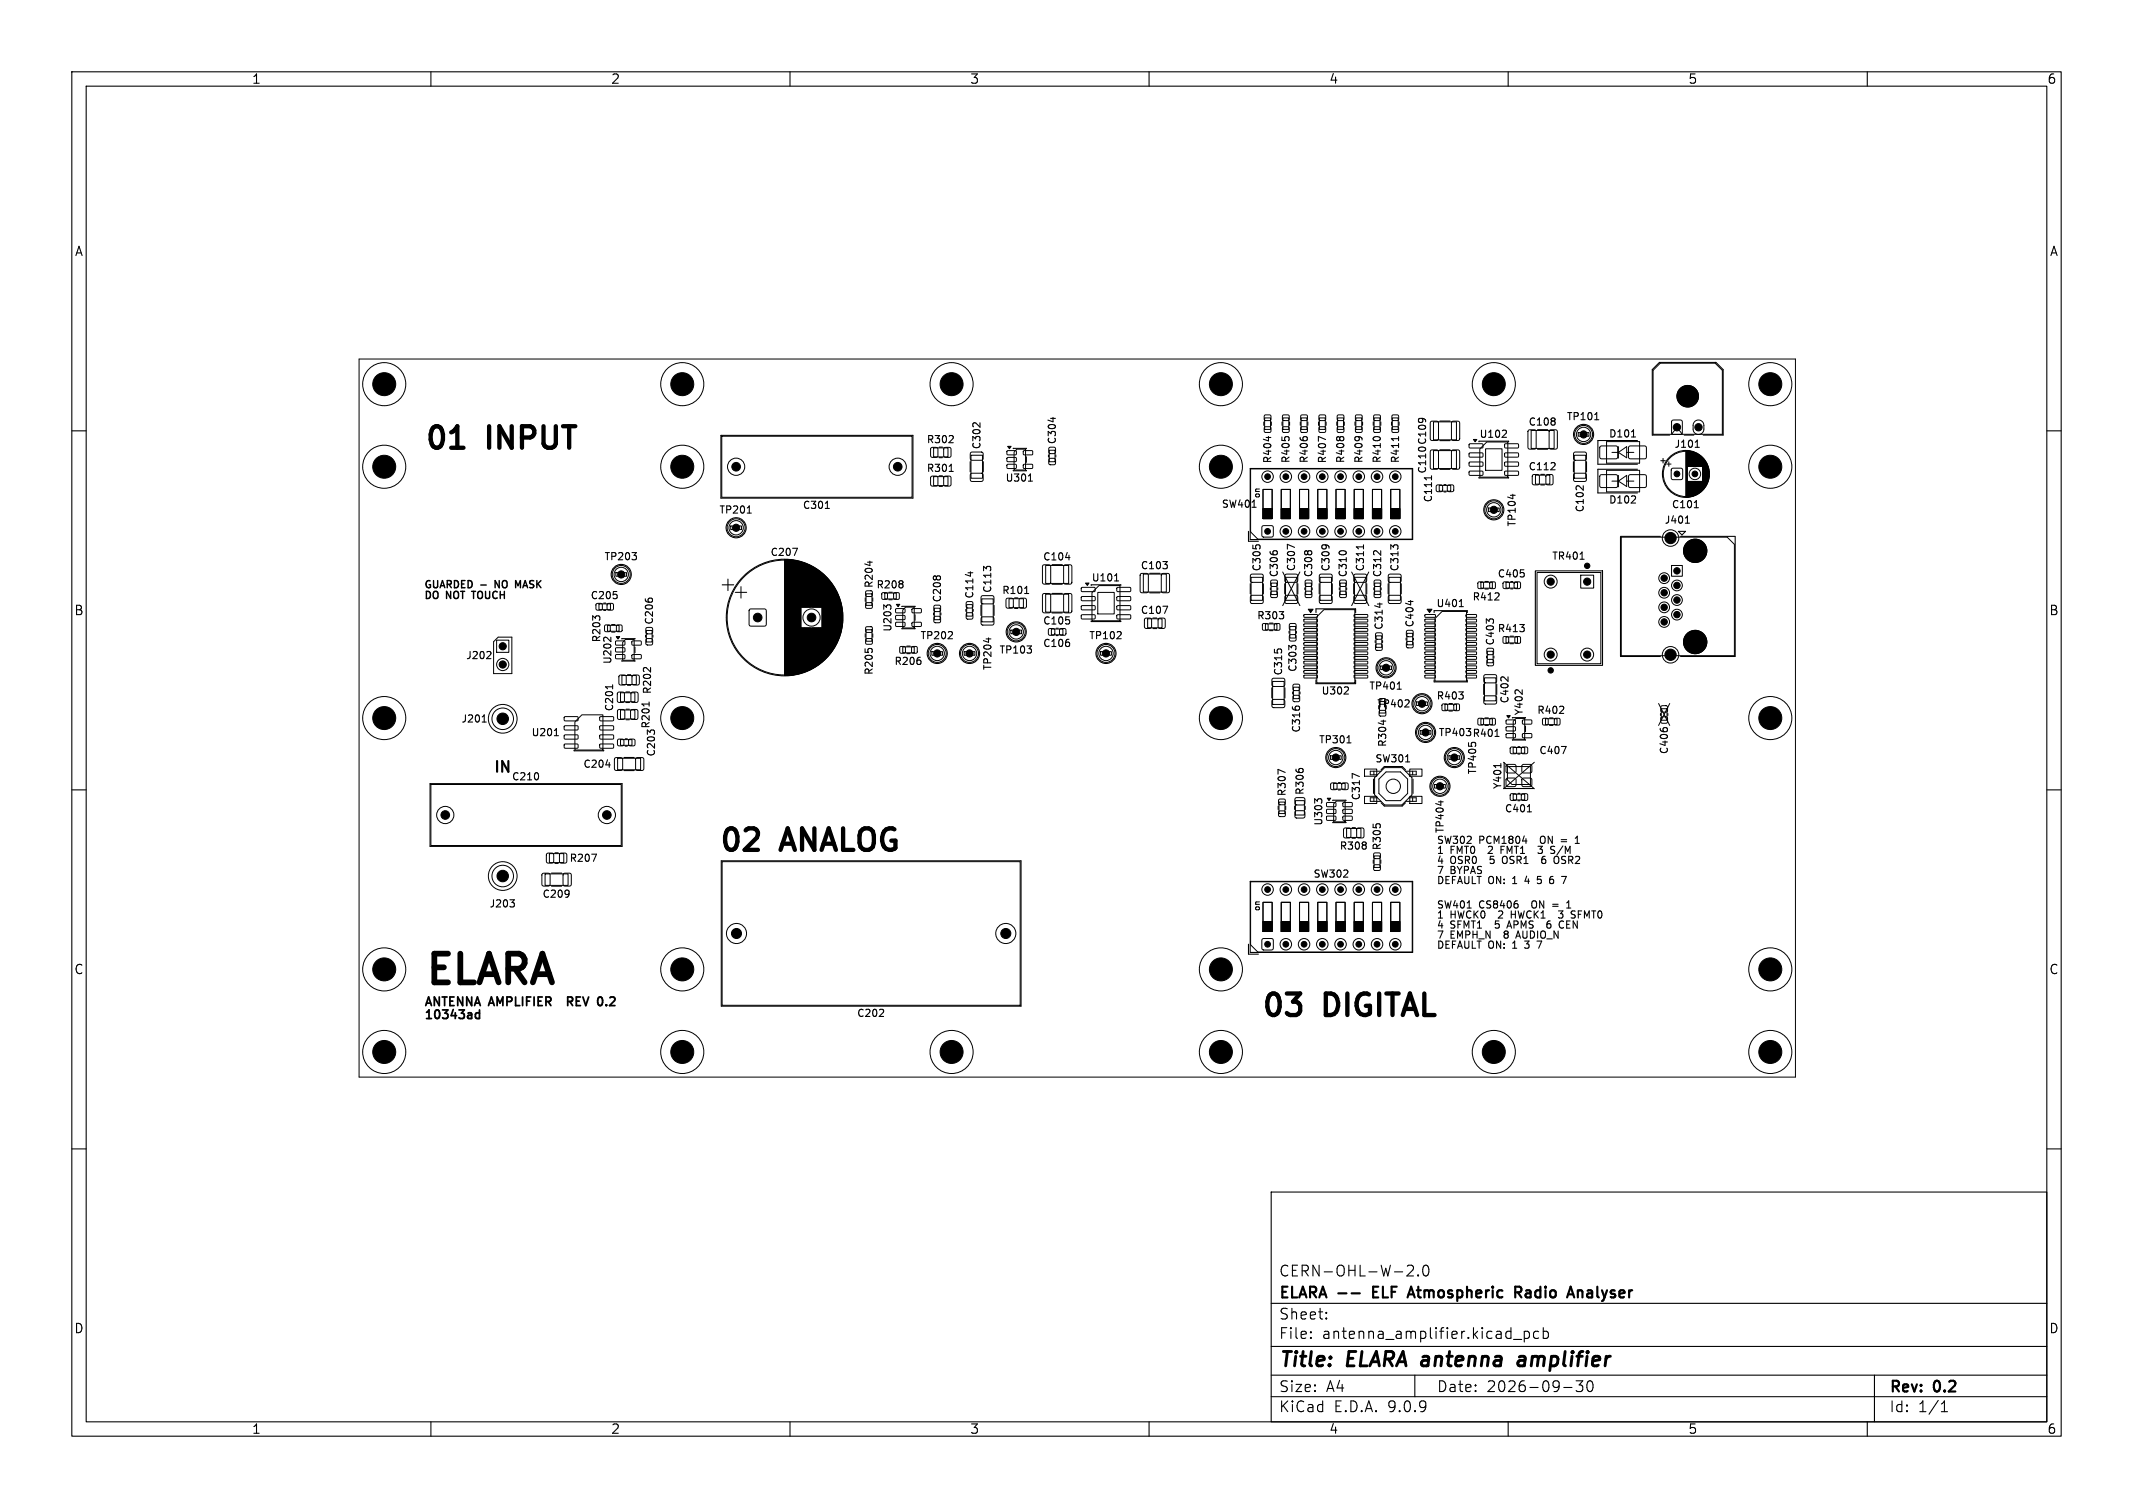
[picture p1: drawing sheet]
<svg xmlns="http://www.w3.org/2000/svg" width="297mm" height="210mm" viewBox="0 0 297 210" stroke-linecap="round" stroke-linejoin="round" font-family="sans-serif">
<defs><g id="words">
<text font-size="5.6" x="59" y="138.2">ELARA</text>
<g font-size="4.2">
<text x="59" y="63.4">01</text>
<text x="68.2" y="63.4">INPUT</text>
<text x="100" y="119.4">02</text>
<text x="109.2" y="119.4">ANALOG</text>
<text x="175.5" y="142.4">03</text>
<text x="184.7" y="142.4">DIGITAL</text>
</g>
<g font-size="2.8">
<text x="178" y="190.9">Title:</text>
<text x="187.7" y="190.9">ELARA antenna</text>
<text x="213.1" y="190.9">amplifier</text>
</g>
<g font-size="2.1">
<text x="68.6" y="108">IN</text>
<text x="178" y="178">CERN-OHL-W-2.0</text>
<text x="178" y="184">Sheet:</text>
<text x="178" y="181.2">ELARA --</text>
<text x="191.8" y="181.2">ELF</text>
<text x="197.4" y="181.2">Atmospheric</text>
<text x="212.8" y="181.2">Radio</text>
<text x="220.9" y="181.2">Analyser</text>
<text x="178" y="186.7">File:</text>
<text x="184.1" y="186.7">antenna_amplifier.kicad_pcb</text>
<text x="178" y="196.9">KiCad</text>
<text x="178" y="194.1">Size:</text>
<text x="184.7" y="194.1">A4</text>
<text x="185.7" y="196.9">E.D.A.</text>
<text x="193.3" y="196.9">9.0.9</text>
<text x="200" y="194.1">Date:</text>
<text x="207" y="194.1">2026-09-30</text>
<text x="263" y="194.3">Rev:</text>
<text x="263" y="196.9">Id:</text>
<text x="267.1" y="196.9">1/1</text>
<text x="269.4" y="194.3">0.2</text>
</g>
<g font-size="1.8">
<text x="35" y="11.9">1</text>
<text x="85" y="11.9">2</text>
<text x="135" y="11.9">3</text>
<text x="185" y="11.9">4</text>
<text x="235" y="11.9">5</text>
<text x="285" y="11.9">6</text>
<text x="10.3" y="35.9">A</text>
<text x="285.4" y="35.9">A</text>
<text x="10.3" y="85.9">B</text>
<text x="285.3" y="85.9">B</text>
<text x="10.3" y="135.9">C</text>
<text x="285.3" y="135.9">C</text>
<text x="10.3" y="185.9">D</text>
<text x="285.3" y="185.9">D</text>
<text x="35" y="199.9">1</text>
<text x="85" y="199.9">2</text>
<text x="135" y="199.9">3</text>
<text x="185" y="199.9">4</text>
<text x="235" y="199.9">5</text>
<text x="285" y="199.9">6</text>
</g>
<g font-size="1.7">
<text x="59" y="140.5">ANTENNA</text>
<text x="59" y="142.3">10343ad</text>
<text x="68.3" y="140.5">AMPLIFIER</text>
<text x="80.1" y="140.5">REV</text>
<text x="84.9" y="140.5">0.2</text>
</g>
<g font-size="1.4">
<text x="212.7" y="59.5">C108</text>
<text x="218.1" y="58.7">TP101</text>
<text x="128.9" y="61.9">R302</text>
<text x="128.9" y="65.9">R301</text>
<text x="136.7" y="62.7" transform="rotate(-90 136.7 62.7)">C302</text>
<text x="147.2" y="62" transform="rotate(-90 147.2 62)">C304</text>
<text x="177.2" y="64.6" transform="rotate(-90 177.2 64.6)">R404</text>
<text x="179.8" y="64.6" transform="rotate(-90 179.8 64.6)">R405</text>
<text x="182.3" y="64.6" transform="rotate(-90 182.3 64.6)">R406</text>
<text x="184.8" y="64.6" transform="rotate(-90 184.8 64.6)">R407</text>
<text x="187.4" y="64.6" transform="rotate(-90 187.4 64.6)">R408</text>
<text x="189.9" y="64.6" transform="rotate(-90 189.9 64.6)">R409</text>
<text x="192.5" y="64.6" transform="rotate(-90 192.5 64.6)">R410</text>
<text x="195" y="64.6" transform="rotate(-90 195 64.6)">R411</text>
<text x="205.9" y="61.2">U102</text>
<text x="212.7" y="65.7">C112</text>
<text x="223.9" y="61.1">D101</text>
<text x="233.1" y="62.6">J101</text>
<text x="100.1" y="71.7">TP201</text>
<text x="111.7" y="71.1">C301</text>
<text x="139.9" y="67.3">U301</text>
<text x="170" y="70.9">SW401</text>
<text x="198.8" y="66.1" transform="rotate(-90 198.8 66.1)">C110 C109</text>
<text x="199.6" y="70.1" transform="rotate(-90 199.6 70.1)">C111</text>
<text x="220.7" y="71.4" transform="rotate(-90 220.7 71.4)">C102</text>
<text x="223.9" y="70.3">D102</text>
<text x="232.7" y="71">C101</text>
<text x="107.2" y="77.6">C207</text>
<text x="211.2" y="73.4" transform="rotate(-90 211.2 73.4)">TP104</text>
<text x="231.7" y="73.1">J401</text>
<text x="59" y="82.2">GUARDED</text>
<text x="59" y="83.7">DO</text>
<text x="62.2" y="83.7">NOT</text>
<text x="66.2" y="83.7">TOUCH</text>
<text x="69.4" y="82.2">NO</text>
<text x="72.6" y="82.2">MASK</text>
<text x="82.1" y="83.6">C205</text>
<text x="84.1" y="78.2">TP203</text>
<text x="121.7" y="82" transform="rotate(-90 121.7 82)">R204</text>
<text x="121.9" y="82.1">R208</text>
<text x="131.2" y="84" transform="rotate(-90 131.2 84)">C208</text>
<text x="135.7" y="83.5" transform="rotate(-90 135.7 83.5)">C114</text>
<text x="138.2" y="82.7" transform="rotate(-90 138.2 82.7)">C113</text>
<text x="139.4" y="82.9">R101</text>
<text x="145.1" y="78.3">C104</text>
<text x="151.9" y="81.2">U101</text>
<text x="158.7" y="79.5">C103</text>
<text x="175.7" y="79.7" transform="rotate(-90 175.7 79.7)">C305</text>
<text x="178.1" y="80.5" transform="rotate(-90 178.1 80.5)">C306</text>
<text x="180.5" y="79.6" transform="rotate(-90 180.5 79.6)">C307</text>
<text x="182.9" y="80.5" transform="rotate(-90 182.9 80.5)">C308</text>
<text x="185.3" y="79.7" transform="rotate(-90 185.3 79.7)">C309</text>
<text x="187.7" y="80.5" transform="rotate(-90 187.7 80.5)">C310</text>
<text x="190.1" y="79.7" transform="rotate(-90 190.1 79.7)">C311</text>
<text x="192.5" y="80.5" transform="rotate(-90 192.5 80.5)">C312</text>
<text x="194.9" y="79.7" transform="rotate(-90 194.9 79.7)">C313</text>
<text x="204.9" y="83.8">R412</text>
<text x="208.4" y="80.6">C405</text>
<text x="216" y="78.2">TR401</text>
<text x="83.8" y="89.6" transform="rotate(-90 83.8 89.6)">R203</text>
<text x="91.1" y="87.1" transform="rotate(-90 91.1 87.1)">C206</text>
<text x="124.3" y="88.1" transform="rotate(-90 124.3 88.1)">U203</text>
<text x="128.1" y="89.2">TP202</text>
<text x="145.1" y="87.2">C105</text>
<text x="151.6" y="89.2">TP102</text>
<text x="158.7" y="85.7">C107</text>
<text x="174.9" y="86.4">R303</text>
<text x="192.7" y="87.8" transform="rotate(-90 192.7 87.8)">C314</text>
<text x="197" y="87.5" transform="rotate(-90 197 87.5)">C404</text>
<text x="199.9" y="84.8">U401</text>
<text x="208.2" y="90" transform="rotate(-90 208.2 90)">C403</text>
<text x="208.4" y="88.2">R413</text>
<text x="64.8" y="92">J202</text>
<text x="85.3" y="92.6" transform="rotate(-90 85.3 92.6)">U202</text>
<text x="121.7" y="94.1" transform="rotate(-90 121.7 94.1)">R205</text>
<text x="124.4" y="92.8">R206</text>
<text x="138.2" y="93.4" transform="rotate(-90 138.2 93.4)">TP204</text>
<text x="139.1" y="91.2">TP103</text>
<text x="145.1" y="90.3">C106</text>
<text x="178.7" y="94.2" transform="rotate(-90 178.7 94.2)">C315</text>
<text x="180.7" y="93.7" transform="rotate(-90 180.7 93.7)">C303</text>
<text x="64.1" y="100.8">J201</text>
<text x="85.6" y="99.2" transform="rotate(-90 85.6 99.2)">C201</text>
<text x="90.7" y="101.6" transform="rotate(-90 90.7 101.6)">R201</text>
<text x="90.9" y="96.8" transform="rotate(-90 90.9 96.8)">R202</text>
<text x="183.9" y="96.9">U302</text>
<text x="190.6" y="96.2">TP401</text>
<text x="191.6" y="98.7">TP402</text>
<text x="199.9" y="97.6">R403</text>
<text x="210.2" y="98.1" transform="rotate(-90 210.2 98.1)">C402</text>
<text x="212.2" y="99.7" transform="rotate(-90 212.2 99.7)">Y402</text>
<text x="213.9" y="99.6">R402</text>
<text x="73.9" y="102.7">U201</text>
<text x="81.1" y="107.1">C204</text>
<text x="91.4" y="105.5" transform="rotate(-90 91.4 105.5)">C203</text>
<text x="181.2" y="102.1" transform="rotate(-90 181.2 102.1)">C316</text>
<text x="183.6" y="103.7">TP301</text>
<text x="191.4" y="106.4">SW301</text>
<text x="193.2" y="104.1" transform="rotate(-90 193.2 104.1)">R304</text>
<text x="200.2" y="102.7">TP403 R401</text>
<text x="205.7" y="107.9" transform="rotate(-90 205.7 107.9)">TP405</text>
<text x="214.2" y="105.2">C407</text>
<text x="232.4" y="105.1" transform="rotate(-90 232.4 105.1)">C406</text>
<text x="71.2" y="108.9">C210</text>
<text x="179.2" y="111" transform="rotate(-90 179.2 111)">R307</text>
<text x="181.7" y="110.8" transform="rotate(-90 181.7 110.8)">R306</text>
<text x="189.6" y="111.6" transform="rotate(-90 189.6 111.6)">C317</text>
<text x="209.3" y="110" transform="rotate(-90 209.3 110)">Y401</text>
<text x="209.4" y="113.3">C401</text>
<text x="184.3" y="115.1" transform="rotate(-90 184.3 115.1)">U303</text>
<text x="186.4" y="118.5">R308</text>
<text x="192.5" y="118.5" transform="rotate(-90 192.5 118.5)">R305</text>
<text x="200" y="117.7">SW302</text>
<text x="200" y="119.1">1</text>
<text x="201.2" y="116.1" transform="rotate(-90 201.2 116.1)">TP404</text>
<text x="202" y="119.1">FMT0</text>
<text x="206" y="117.7">PCM1804</text>
<text x="207.7" y="119.1">2</text>
<text x="209.7" y="119.1">FMT1</text>
<text x="214.9" y="117.7">ON</text>
<text x="215.4" y="119.1">3</text>
<text x="217.4" y="119.1">S/M</text>
<text x="75.4" y="125.2">C209</text>
<text x="79.2" y="120.2">R207</text>
<text x="182.8" y="122.4">SW302</text>
<text x="200" y="120.5">4</text>
<text x="200" y="121.9">7</text>
<text x="200" y="123.3">DEFAULT ON:</text>
<text x="202" y="120.5">OSR0</text>
<text x="202" y="121.9">BYPAS</text>
<text x="207.9" y="120.5">5</text>
<text x="209.9" y="120.5">OSR1</text>
<text x="210.8" y="123.3">1</text>
<text x="212.8" y="123.3">4</text>
<text x="214.8" y="123.3">5</text>
<text x="215.9" y="120.5">6</text>
<text x="216.7" y="123.3">6</text>
<text x="217.8" y="120.5">OSR2</text>
<text x="68.1" y="126.6">J203</text>
<text x="200" y="126.7">SW401</text>
<text x="200" y="128.1">1</text>
<text x="200" y="129.5">4</text>
<text x="200" y="130.9">7</text>
<text x="202" y="128.1">HWCK0</text>
<text x="202" y="129.5">SFMT1</text>
<text x="202" y="130.9">EMPH_N</text>
<text x="206" y="126.7">CS8406</text>
<text x="208.7" y="129.5">5</text>
<text x="209.1" y="128.1">2</text>
<text x="209.9" y="130.9">8</text>
<text x="210.6" y="129.5">APMS</text>
<text x="211.1" y="128.1">HWCK1</text>
<text x="211.9" y="130.9">AUDIO_N</text>
<text x="213.8" y="126.7">ON</text>
<text x="216.6" y="129.5">6</text>
<text x="216.9" y="126.7">=</text>
<text x="218.3" y="128.1">3</text>
<text x="218.6" y="129.5">CEN</text>
<text x="219.1" y="126.7">1</text>
<text x="220.2" y="128.1">SFMT0</text>
<text x="200" y="132.3">DEFAULT ON:</text>
<text x="210.8" y="132.3">1</text>
<text x="212.8" y="132.3">3</text>
<text x="119.2" y="141.8">C202</text>
</g>
<g font-size="1.1">
<text x="175.6" y="69.5" transform="rotate(-90 175.6 69.5)">on</text>
<text x="175.6" y="127" transform="rotate(-90 175.6 127)">on</text>
</g>
</g></defs>
<g fill="none" stroke="#000" stroke-width=".15">
<path d="M10 10h277v190h-277zM12 12h273v186h-273zM60 10v2M110 10v2M160 10v2M210 10v2M260 10v2M135.6 58.9h.3M136.5 58.9v.6M146.6 58.1v.6M176 58.8v.4M177 58.8v.4"/>
<path d="M178.5 58.8v.4M179.6 58.8v.4M181.1 58.8v.4M182.1 58.8v.4M183.6 58.8v.4M184.6 58.8v.4M186.1 58.8v.4M187.2 58.8v.4M188.7 58.8v.4M189.7 58.8v.4M191.2 58.8v.4M192.3 58.8v.4"/>
<path d="M193.8 58.8v.4M194.8 58.8v.4M197.6 58.3h.7M197.9 58.3h.1M200.5 58.6h1.4M209.7 60l.1 .1-.1 .2-.6 .6h.7M216.5 58.3v.2M216.5 58.7v.4M222 58.5h.6M10 60h2M88 77h.6l-.3 .3M88.6 77.4v.5"/>
<path d="M100.4 60.6h26.7v8.8h-26.7zM104 71.5h.6M109.3 77.9v16.2M109.4 77.9v16.2M109.5 77.9v16.2M109.6 77.9v16.2M109.7 77.9v16.2M109.8 77.9v16.2M109.9 77.9v16.2M110 78v16M110.1 78v16M110.2 78v16"/>
<path d="M110.3 78v16M110.4 76.4h.6l-.4 1M110.4 78v16M110.5 78v16M110.6 78v16M110.7 78v16M110.7 78.1v15.8M110.8 78.1v15.8M110.9 78.1v15.8M111 78.1v15.8M111.1 78.1v15.8M111.2 78.2v15.7"/>
<path d="M111.2 78.2v15.6M111.3 78.2v15.6M111.4 78.2v15.6M111.5 78.2v15.6M111.6 78.3v6.3M111.7 78.3v6.3M111.8 78.3v6.3M111.9 78.4v6.2M112 78.4v6.2M112.1 78.4v6.2M112.2 78.5v6.1M112.3 78.5v6.1"/>
<path d="M112.4 78.5v6.1M112.4 78.6v6M112.5 78.6v6M112.6 78.6v6M112.7 78.7v5.9M112.8 78.7v5.9M112.8 78.8v5.8M112.9 78.8v5.7M113 78.8v5.7M113.1 78.9v5.6M113.1 78.9v5.7M113.2 78.9v5.7"/>
<path d="M113.2 79v5.6M113.3 79v5.6M113.4 79v5.6M113.4 79.1v5.5M113.5 79.1v5.5M113.6 79.2v5.4M113.7 79.2v5.4M113.7 79.3v5.3M113.8 79.3v5.3M113.9 79.3v5.3M113.9 79.4v5.2M114 79.4v5.2"/>
<path d="M114 79.5v5.1M114.1 79.5v5.1M114.1 79.6v5M114.2 79.6v5M114.3 79.6v5M114.3 79.7v4.9M114.4 79.7v4.9M114.4 79.8v4.8M114.4 79.8v12.4M114.5 79.8v12.4M114.5 79.9v12.2M114.6 79.9v12.2"/>
<path d="M114.7 80v12M114.9 70.8h.6M121.1 78.1v.7M130.8 63.7h.4M130.8 67.7h.4M132.1 61.7h.6M132.2 65.7h.5M132.7 60.8v.3M135.1 64.3v1.4M135.1 79.6v.6M136.9 64.3v1.4M137.3 79.2l-.3-.3v.6"/>
<path d="M137.4 78.9h.5M141.1 62.5h1.8M141.1 65.5h1.8M142.9 63.6v.8M143.2 67h.6M143.4 66.1l.1-.1v1M146 63.4v.2M147 63.4v.2M148.4 77.6h.6M161.9 78.2h.6l-.3 .4M162.5 78.7v.4M173.8 74v1.4h1.4"/>
<path d="M174.1 65.2h22.6v9.9h-22.6zM174.3 70.6h.6M174.9 75.9h.5M175.9 68.2h1.2v4h-1.2zM175.9 70.9h1.2M176.6 60.8v.6M177.3 76.7h.5M178.4 68.2h1.3v4h-1.3zM178.4 70.9h1.3M179 60.9h.4M180.3 76.2l-1-.4v.7M180.9 68.2h1.3v4h-1.3z"/>
<path d="M180.9 70.9h1.3M181.5 60.9h.4M181.8 76.7h.2M182.2 76.7h.4M183.5 68.2h1.3v4h-1.3zM183.5 70.9h1.3M184.2 75.9h.6M184.5 75.9h.1M184.6 61.2l-1-.4v.6M186 68.2h1.3v4h-1.3zM186 70.9h1.3M186.2 60.9h.2"/>
<path d="M186.6 60.9h.4M186.6 76.7h.7M188.6 68.2h1.2v4h-1.2zM188.6 70.9h1.2M188.8 60.9h.6M189.1 60.8l.1 .1M189.9 75.9v.5M191.1 68.2h1.3v4h-1.3zM191.1 70.9h1.3M191.4 76.7h.3M191.4 60.9h.6M192.3 76.7v.6"/>
<path d="M193.6 68.2h1.3v4h-1.3zM193.6 70.9h1.3M194 76.2l-.3-.3v.6M194.1 75.9h.5M194.7 60.8v.6M199.3 66.3v.5M200.5 62.6h1.4M200.5 65.4h1.4M200.5 61.4h1.4M201.1 67.5h.2M201.1 68.5h.2M205.9 61.4h4.2v.1"/>
<path d="M205.9 66.5v.1h4.2v-.1M210.6 68.8v.7M212.2 79.8v.5M213.8 79.5h9.3v13.2h-9.3zM214.1 62.6h1.4M214.5 67.5h.6M215.9 65.4h.6M216.5 64.5v.4M219.1 64.3v1.4M219.6 67.7h.3M220 77.9h.6M220.5 67.7v.6"/>
<path d="M220.9 64.3v1.4M225.6 74.7h5.6M225.6 74.7v16.7h5.6M227.1 70.1h.6M227.2 60.9h.5M227.7 69.2v.3M228 61.4h-5.5v3.3h5.5M228 65.4h-5.5v3.3h5.5M231.2 64.2h.7M231.6 63.8v.7M232.5 60.6h-2.4v-9.1l1-1h7.8l1 1v9.1h-2.7M233.7 74h1l-.5 .5z"/>
<path d="M234 74.7h7.6M234.5 60.6h1.3M234.7 72.9h.5M234.7 62.8v6.4M234.8 62.8v6.4M234.9 72l.1-.1v1M234.9 62.8v6.4M235 62.8v2.2M235 67v2.2M235.1 62.8v2.2M235.1 67v2.2M235.2 62.8v2.2"/>
<path d="M235.2 67v2.2M235.3 62.8v2.2M235.3 67v2.2M235.4 62.8v2.2M235.4 67v2.2M235.5 62.9v2.1M235.5 67v2.2M235.5 67v2.1M235.6 62.9v2.1M235.6 67v2.1M235.7 62.9v2.1M235.7 67v2.1"/>
<path d="M235.8 62.9v2.1M235.8 67v2.1M235.8 63v2M235.8 67v2M235.9 63v2M235.9 67v2M235.9 63v1.9M235.9 67.1v1.9M235.9 70.7h.6M236 63v1.9M236 67.1v1.9M236 62.3h.6"/>
<path d="M236.1 63v1.9M236.1 67.1v1.9M236.1 63.1v1.9M236.1 67v1.9M236.2 63.1v1.9M236.2 67v1.9M236.2 61.4l.1-.1v1M236.3 63.1v1.9M236.3 67v1.9M236.3 63.2v1.8M236.3 67v1.8M236.4 63.2v1.8"/>
<path d="M236.4 67v1.8M236.5 63.3v1.7M236.5 67v1.7M236.6 63.3v1.7M236.6 67v1.7M236.6 63.4v1.6M236.6 67v1.6M236.7 63.4v1.6M236.7 67v1.6M236.8 63.5v1.5M236.8 67v1.5M236.9 63.6v1.4"/>
<path d="M236.9 67v1.5M236.9 67v1.4M237 63.7v1.3M237 67v1.3M237.1 63.7v4.6M237.1 63.8v4.4M237.2 63.9v4.2M237.3 64v4M237.3 64.1v3.8M237.4 64.1v3.8M237.4 64.2v3.6M237.5 64.2v3.6"/>
<path d="M237.5 64.3v3.4M237.6 64.4v3.2M237.6 64.5v3M237.7 64.6v2.8M237.7 64.7v2.7M237.7 64.7v2.6M237.8 64.8v2.4M237.8 64.9v2.2M237.9 65.1v1.8M237.9 65.2v1.6M237.9 65.4v1.2M238 65.6v.8"/>
<path d="M241.6 74.7v16.7M285 60h2M67.3 99.7l.1-.1v1M68.2 90.7l.2 .2-.1 .3-.6 .5h.7M82.9 86.1l-.4-.3v.6M83 85.8h.4M84.1 85h.2M84.2 88.7l.3 .1 .6 .6v-.7M85.2 87h.4M85.2 88h.4M85.3 95.4v.5M85.9 82.9v.4"/>
<path d="M86.6 89h1.8M86.6 92h1.8M87.1 96.4h.6M87.1 97.8h.6M87.2 98.8h.4M87.4 94h.4M87.4 95.4h.4M88.4 90.1v.8M89.7 93h.3M89.9 88.5v.2M90.3 83.3h.5M90.4 97.8v.5"/>
<path d="M90.6 93v.6M90.9 88.5v.2M100.6 81.4h1.6M101.4 80.6v1.6M111.6 87.4v6.3M111.7 87.4v6.3M111.8 87.4v6.3M111.9 87.4v6.2M112 87.4v6.2M112.1 87.4v6.2M112.2 87.4v6.1M112.3 87.4v6.1"/>
<path d="M112.4 87.4v6.1M112.4 87.4v6M112.5 87.4v6M112.6 87.4v6M112.7 87.4v5.9M112.8 87.4v5.9M112.8 87.4v5.8M112.9 87.5v5.7M113 87.5v5.7M113.1 87.5v5.6M113.1 87.4v5.7M113.2 87.4v5.7"/>
<path d="M113.2 87.4v5.6M113.3 87.4v5.6M113.4 87.4v5.6M113.4 87.4v5.5M113.5 87.4v5.5M113.6 87.4v5.4M113.7 87.4v5.4M113.7 87.4v5.3M113.8 87.4v5.3M113.9 87.4v5.3M113.9 87.4v5.2M114 87.4v5.2"/>
<path d="M114 87.4v5.1M114.1 87.4v5.1M114.2 87.4v5M114.3 87.4v5M114.3 87.4v4.9M114.4 87.4v4.9M114.4 87.4v4.8M114.8 80.1v11.8M114.8 80.2v11.6M114.9 80.2v11.6M115 80.3v11.4M115.1 80.4v11.2"/>
<path d="M115.2 80.5v11M115.2 80.6v10.8M115.3 80.6v10.8M115.3 80.7v10.6M115.4 80.7v10.6M115.4 80.8v10.5M115.5 80.8v10.4M115.5 80.9v10.2M115.6 80.9v10.2M115.6 81v10M115.7 81.1v9.8M115.8 81.2v9.6"/>
<path d="M115.8 81.3v9.4M115.9 81.4v9.2M116 81.5v9M116 81.6v8.8M116.1 81.7v8.6M116.2 81.8v8.4M116.2 81.9v8.2M116.3 82v8M116.3 82.1v7.8M116.4 82.1v7.8M116.4 82.2v7.6M116.4 82.3v7.4"/>
<path d="M116.5 82.4v7.2M116.6 82.5v7M116.6 82.6v6.8M116.6 82.7v6.6M116.7 82.8v6.4M116.7 82.9v6.2M116.8 83v6M116.8 83.1v5.8M116.8 83.2v5.6M116.9 83.3v5.4M116.9 83.4v5.2M117 83.5v5"/>
<path d="M117 83.6v4.8M117 83.8v4.4M117.1 83.9v4.2M117.1 84.1v3.8M117.2 84.2v3.6M117.2 84.4v3.2M117.2 84.6v2.8M117.3 84.9v2.2M117.3 85.2v1.6M120.5 83.3v.4M120.5 88.3v.4M120.9 90.4h.5"/>
<path d="M121.5 83.3v.4M121.5 88.3v.4M123.4 84.6l-.3-.4v.7M123.5 84.3l.1-.1 .4 .1M123.8 83.5h.4M125.6 87.5h1.8M125.6 84.5h1.8M125.7 81v.2M125.7 81.4v.4M126.3 90h.4M126.3 91h.4M127.4 85.6v.8"/>
<path d="M128.2 92v.4M130 85.4v.2M130.1 80.2h.2M130.5 80.2h.4M131 85.4v.2M132 89h.6M132.6 88.1v.3M134.5 84.9v.2M135.5 84.9v.2M136.6 84.3v1.4M137.6 88.8v.7M138.4 84.3v1.4"/>
<path d="M141.3 84.7h.4M142.7 82.7h.5M143 90h.6l-.3 .3M143.6 90.4v.5M146.5 82.6h1.4M146.5 81.4h1.4M146.5 85.4h1.4M147.1 88.5h.2M148.9 86.4v.4M148.9 89.5v.4M151.9 81.4h4.2v.1M151.9 86.5v.1h4.2v-.1"/>
<path d="M155.2 80.9h.6M155.4 80l.1-.1v1M155.5 89h.6M156.1 88.1v.3M160.1 82.6h1.4M160.5 87.5h.6M161.9 84.4h.7l-.4 1M174.1 81.3v1.4M175.9 81.3v1.4M176.8 87.8h.4M176.9 81.9v.2M177.1 95.8v1.4"/>
<path d="M177.9 81.9v.2M177.9 90.4h.5M178.1 85.2h.6l-.3 .4M178.7 85.7v.4M178.9 81.3v1.4M178.9 95.8v1.4M179.5 87.9v.3M179.8 90.2l-.3-.3v.6M179.9 89.9h.5M180 96.4v.2M180.4 98.4h.5M180.5 87.9v.3"/>
<path d="M180.7 81.3v1.4M181 96.4v.2M181.7 81.9v.2M182.7 81.9v.2M183.2 85.3v-.5h5.6v.5M183.2 94.7v.5h5.6v-.5M183.7 81.3v1.4M185.5 81.3v1.4M186.5 81.9v.2M187.5 81.9v.2M187.7 95.7l.1 .1-.1 .3-.6 .6h.7M188.5 81.3v1.4"/>
<path d="M190.3 81.3v1.4M191.3 81.9v.2M191.5 89.2v.3M192.1 84v.6M192.3 81.9v.2M192.5 89.2v.3M193.3 81.3v1.4M194.5 96h.6M195.1 81.3v1.4M195.8 88.9v.2M196.1 97.5l.1 .1v.3l-.6 .6h.6M196.4 83.6v.6"/>
<path d="M196.8 88.9v.2M199.7 85.3v-.3h4.6v.3M199.7 94.7v.3h4.6v-.3M201.8 99h.4M203.1 96.4h.6l-.3 .3M203.2 84.5h.6M203.4 83.6l.1-.1v1M203.7 96.8v.5M206.6 95.3v1.4M206.8 81h.4M206.8 82h.4M206.8 100h.4"/>
<path d="M207 91.4v.2M207.3 86.5l-.3-.3v.6M207.4 86.2h.5M208 91.4v.2M208.1 83.6h.6M208.4 95.3v1.4M208.7 82.7v.3M209.1 94.3h.3M210 94.3v.6M210.3 89.6h.4M210.4 82h.2M211.6 87h.6l-.3 .4"/>
<path d="M212.2 87.4v.5M212.4 99.9l-1.8 .1M217.1 99.4h.6M217.7 98.4v.4M231.2 99.4v.2M232.2 99.4v.2M234 91.4h7.6M10 110h2M59.9 109.1h26.7v8.8h-26.7zM67.1 100.6h.6M74.9 107.8v.6M77.2 102.5h.6"/>
<path d="M77.3 118.8h.4M77.4 101.6l.1-.1v1M79.9 104.5v.1h4.2v-.1M82.4 119h.7l-.5 1M84.4 106.5h.6M86.9 105.5h1.4M86.9 107.3h1.4M87.1 102.9h.2M87.1 103.9h.2M87.2 100.2h.4M90.5 102l-.4-.3v.6M100.4 119.9h41.8v20.2h-41.8z"/>
<path d="M178 112.3v.4M179 107.6l-1-.5v.7M179 112.3v.4M180.3 112.3v.4M180.9 107.1h.5M181.7 112.3v.4M183.4 111.6l-.3-.4v.7M183.5 111.3l.1-.1 .4 .1M185.6 111.5h1.8M185.6 114.5h1.8M186.4 110h.2M186.4 109h.2"/>
<path d="M187.5 103.5h.6M188.3 115.3h.4M188.3 116.7h.4M189.3 108.1l-1-.4v.7M190.2 117.4v.2M190.2 117.8v.4M191.2 119.8v.4M191.2 108.5v2M191.7 114.8h.4M192.3 119.8v.4M192.3 107.2l.5-.4h2.4l.5 .4M192.3 111.8l.5 .5h2.4l.5-.5"/>
<path d="M192.6 100.3v.6M195.7 106.1h.6M196.8 108.5v2M200.6 111.5v.6M205 103.4h.4M206.8 101h.4M207.5 119.3v.4M207.8 118.3l-.6 .6h.6M208.2 102.6h.5M209 106.3v.6M209 118.3h.3M209 117.9v1"/>
<path d="M209.3 119.3a.64 .64 0 0 0 .1 1h.2M209.4 106.2v3.6h4.2M210.6 103h1.8M211.4 104h.2M211.4 105h.2M211.4 110.5h.2M211.4 111.5h.2M212 117.1h.6M212.4 101.1v.8M212.7 113.1h.5M214.1 117.9h.7l-.4 .3 .3 .1v.5l-.1 .1-.5-.1M214.5 116.6v.7"/>
<path d="M215.1 119.3h-.2a.67 .67 0 0 0 0 1l.3-.1v-.4l-.1-.2h-.2l-.2 .2M215.8 101h.4M217.4 116.9h.7M217.4 117.2h.7M217.4 104h.7l-.5 1M217.6 117.8l-.8 1.3M219.3 117.5h.6M219.3 116.7l.3-.2v1M231.7 101.4h.4M285 110h2M71 125.3h.6l-.3 .4M71.5 125.7l.1 .2-.1 .4"/>
<path d="M76.8 121.6h1.4M76.8 123.4h1.4M77.3 120.2h.4M79.2 124.1v.6M79.2 124.4v.1M173.8 131.5v1.4h1.4M174.1 122.7h22.6v9.9h-22.6zM175.9 125.7h1.2v4h-1.2zM175.9 128.4h1.2M178.4 125.7h1.3v4h-1.3zM178.4 128.4h1.3M180.9 125.7h1.3v4h-1.3z"/>
<path d="M180.9 128.4h1.3M183.5 125.7h1.3v4h-1.3zM183.5 128.4h1.3M186 125.7h1.3v4h-1.3zM186 128.4h1.3M188.6 125.7h1.2v4h-1.2zM188.6 128.4h1.2M191.1 125.7h1.3v4h-1.3zM191.1 128.4h1.3M193.6 125.7h1.3v4h-1.3zM193.6 128.4h1.3M204.3 126.5h.6"/>
<path d="M207.5 120.2h.1M208.2 129.2h.1M208.2 128.3v.4M209.2 127.3l-.6 .6h.6M209.5 130.2v.4M209.8 129.3l.3-1 .4 1M209.9 129h.5M210.4 126.9v1M210.4 127.3h.6M211.1 130.7l.3-1 .3 1M211.1 130.4h.5M212.3 132l.1 .1"/>
<path d="M212.6 122l-.3 .7h.7M213.3 125.6v.7M214.1 123l.3 .1M214.6 122.1h-.5v.4l.3-.1M214.7 131.1l-.5 1M215.4 128.5v.6l.2 .2h.2l.2-.2v-.3l-.2-.2M215.6 128.6l-.2 .2M216 122.4l.2 .1 .1 .1M216.2 125.9h.8M216.2 126.2h.8M216.2 122.1h-.2M216.3 122.9l-.1 .1-.2 .1"/>
<path d="M217.4 122.1h.7l-.4 1M217.6 126.9l-.3 .3 .3 .1v.5l-.2 .1-.4-.1M218.1 126.5h.6M218.1 125.7l.3-.2v1M219.8 127.3h.3M220.2 126.9h-.4v1M122.4 141.6h.6M123 140.7v.3M10 160h2M177 166h108v32h-108zM196 176.3l.2-.1 .5 .1a.41 .41 0 0 1 0 .5l-.8 .9h.9M197.5 177.6v.1"/>
<path d="M197.5 177.6h-.1l.1 .1M198.3 176.3a.36 .36 0 0 1 .6 .2 .77 .77 0 0 1-.4 1.2 1 1 0 0 1-.2-1.4zM285 160h2M60 198v2M110 198v2M160 198v2M177 194.5h108M177 191.5h108M177 187.5h108M177 181.5h108M182.5 186.3h.1l-.1 .1M182.5 186.3v.1"/>
<path d="M182.5 185.5v.1M182.5 185.5h.1l-.1 .1M184.7 183.6v.1M184.7 183.6h-.1l.1 .1M184.7 182.8v.1M184.7 182.8h-.1l.1 .1M197 191.5v3M210 198v2M210.7 186.5h1.2M212.2 185.4v1.5M212.2 185.5l.5-.1 .3 .3v.4l-.2 .2-.1 .1-.5-.1M214.2 185.5l-.4-.1-.3 .3v.4l.2 .2 .1 .1 .4-.1"/>
<path d="M214.9 185.5l.4-.1 .3 .3v.4l-.1 .2-.2 .1-.4-.1M214.9 184.9v1.5M217.7 193.2h1.2M220.4 192.3l-.5 .6a.41 .41 0 0 1 .5 .3v.3l-.2 .2-.5 .1-.2-.1M221.1 192.4a1.02 1.02 0 0 0 .2 1.4h.2a.91 .91 0 0 0 .2-1.4M260 198v2M261 191.5v6.5M270.3 196.6h.9M270.3 195.5l.4-.4v1.5"/>
<circle cx="86.5" cy="80" r="1.4"/>
<circle cx="102.5" cy="73.5" r="1.4"/>
<circle cx="208" cy="71" r="1.4"/>
<circle cx="220.5" cy="60.5" r="1.4"/>
<circle cx="234.8" cy="66" r="3.3"/>
<circle cx="109.2" cy="86" r="8.1"/>
<circle cx="130.5" cy="91" r="1.4"/>
<circle cx="135" cy="91" r="1.4"/>
<circle cx="141.5" cy="88" r="1.4"/>
<circle cx="154" cy="91" r="1.4"/>
<circle cx="193" cy="93" r="1.4"/>
<circle cx="198" cy="98" r="1.4"/>
<circle cx="186" cy="105.5" r="1.4"/>
<circle cx="198.5" cy="102" r="1.4"/>
<circle cx="200.5" cy="109.5" r="1.4"/>
<circle cx="202.5" cy="105.5" r="1.4"/>
</g>
<path d="M211.6 189l.2-.1 .5 .1M212.4 189.4h-.7a.4 .4 0 0 0-.4 .4 .4 .4 0 0 0 .3 .4l.7-.1" fill="none" stroke="#000" stroke-width=".4"/>
<path d="M191.2 179.9h.5M191.9 179.2h-.7v1.5h.7M211 180h.6a.41 .41 0 0 0 .3-.4 .41 .41 0 0 0-.3-.4h-.6v1.5M211.3 180l.5 .7M219.7 179.7v1M220.3 179.8a.41 .41 0 0 0-.6 0M188.2 180.1h1.1M196 180.7l.5-1.5 .5 1.5M196.1 180.3h.7" fill="none" stroke="#000" stroke-width=".3"/>
<g fill="none" stroke="#000" stroke-width=".14">
<path d="M50 50h200v100h-200zM176.1 59.5h.8v.7h-.8zM176.1 57.8h.8v.7h-.8zM176.1 58.2h.8v1.6h-.8zM178.6 59.5h.9v.7h-.9zM178.6 57.8h.9v.7h-.9zM178.6 58.2h.9v1.6h-.9zM181.2 59.5h.8v.7h-.8zM181.2 57.8h.8v.7h-.8zM181.2 58.2h.8v1.6h-.8zM183.7 59.5h.8v.7h-.8zM183.7 57.8h.8v.7h-.8z"/>
<path d="M183.7 58.2h.8v1.6h-.8zM186.2 59.5h.9v.7h-.9zM186.2 57.8h.9v.7h-.9zM186.2 58.2h.9v1.6h-.9zM188.8 59.5h.8v.7h-.8zM188.8 57.8h.8v.7h-.8zM188.8 58.2h.8v1.6h-.8zM191.3 59.5h.9v.7h-.9zM191.3 57.8h.9v.7h-.9zM191.3 58.2h.9v1.6h-.9zM193.9 59.5h.8v.7h-.8zM193.9 57.8h.8v.7h-.8z"/>
<path d="M193.9 58.2h.8v1.6h-.8zM199.2 58.7h.8l.3 .1v2.3l-.2 .2-.7 .1-.2-.2zM199.6 58.8h3.2v2.5h-3.2zM202.2 58.7h.8l.2 .1 .1 2.3-.2 .2-.8 .1-.2-.2zM212.8 59.9h.8l.3 .1v2.3l-.2 .2-.7 .1-.2-.2zM213.2 60h3.2v2.5h-3.2zM215.8 59.9h.8l.2 .1v2.3l-.1 .2-.7 .1-.3-.2zM230.2 51.6l1-1h7.6l1 1v8.9h-9.6zM232.8 58.6l.2-.1 1.2 .1v.1v1.7l-.2 .1-1.2-.1-.1-.1zM236 58.7a.75 .75 0 0 1 .8-.2 .75 .75 0 0 1 .5 .7l-.1 .6a.75 .75 0 0 1-.7 .7 .75 .75 0 0 1-.7-.7v-.7zM85.8 79.8h1.5v.5h-1.5zM100.5 60.8h26.5v8.5h-26.5z"/>
<path d="M101.7 73.3h1.5v.5h-1.5zM129.6 62.4l.7-.1 .3 .2v1l-.2 .2h-.6l-.2-.2zM129.6 66.4l.7-.1 .3 .2v1l-.2 .2h-.6l-.2-.2zM130 62.4h2v1.2h-2zM130 66.4h2v1.2h-2zM131.5 62.4l.7-.1 .2 .2v1l-.1 .2h-.7l-.2-.2zM131.5 66.4l.7-.1 .2 .2v1l-.1 .2h-.7l-.2-.2zM135.2 63h1.5l.2 .2v.7l-.3 .2h-1.3l-.2-.2zM135.2 66l1.5-.1 .2 .3v.7l-.3 .2-1.3-.1-.2-.2zM135.2 63.4h1.6v3.2h-1.6zM140.2 62.8h1.2l.1 .5-.1 .1-1.1-.1-.1-.1zM140.2 63.7h1.2l.1 .5-.1 .1h-1.1l-.1-.1z"/>
<path d="M140.2 64.7h1.2l.1 .5-.1 .1-1.1-.1-.1-.1zM141.6 62.6h1.2v2.9h-1.6v-2.5zM142.5 64.7h1.2l.1 .5-.2 .1-1-.1-.1-.1zM142.5 62.8h1.2l.1 .5-.2 .1-1-.1-.1-.1zM145.2 78.7h.8l.3 .1v2.3l-.2 .2-.7 .1-.2-.2zM145.6 78.8h3.2v2.5h-3.2zM146.1 63.9h.8v.8h-.8zM146.1 62.3h.8v.8h-.8zM146.1 62.7h.8v1.6h-.8zM148.2 78.7h.8l.2 .1 .1 2.3-.2 .2-.8 .1-.2-.2zM158.8 79.9h.9l.2 .1v2.3l-.2 .2-.7 .1-.2-.2zM159.2 80h3.2v2.5h-3.2z"/>
<path d="M161.8 79.9h.8l.2 .1v2.3l-.1 .2-.7 .1-.3-.2zM174.1 65.3h22.5v9.8h-21.5l-1-1zM175.8 73.3l.2-.1 1.2 .1 .1 .2-.1 1.2-.1 .1-1.3-.1-.1-.1zM175.9 68.2h1.2v4h-1.2zM175.9 70.9h1.2M178.4 68.2h1.3v4h-1.3zM178.4 70.9h1.3M178.6 79.7l2.4 4.6M180.9 68.2h1.3v4h-1.3zM180.9 70.9h1.3M181 79.7l-2.4 4.6M183.5 68.2h1.3v4h-1.3z"/>
<path d="M183.5 70.9h1.3M186 68.2h1.3v4h-1.3zM186 70.9h1.3M188.2 79.7l2.4 4.6M188.6 68.2h1.2v4h-1.2zM188.6 70.9h1.2M190.6 79.7l-2.4 4.6M191.1 68.2h1.3v4h-1.3zM191.1 70.9h1.3M193.6 68.2h1.3v4h-1.3zM193.6 70.9h1.3M199.2 62.7h.8l.3 .1v2.3l-.2 .2-.7 .1-.2-.2z"/>
<path d="M199.6 62.8h3.2v2.5h-3.2zM200 67.6h.8v.8h-.8zM200.4 67.6h1.6v.8h-1.6zM201.6 67.6h.8v.8h-.8zM202.2 62.7h.8l.2 .1 .1 2.3-.2 .2-.8 .1-.2-.2zM204.6 61.8h1.8l.1 .5-.2 .1h-1.7l-.1-.2zM204.6 63.1h1.8l.1 .5-.2 .1h-1.7l-.1-.2zM204.6 64.4l1.8-.1 .1 .5-.2 .1h-1.7l-.1-.1zM204.6 65.6h1.8l.1 .5-.2 .1h-1.7l-.1-.1zM206 62.5l1-.9h2.9v4.9h-3.9zM206.9 62.5h2.2v3h-2.2zM207.2 70.8h1.5v.5h-1.5z"/>
<path d="M209.5 65.6h1.9v.5l-.1 .1h-1.7l-.1-.1zM209.5 64.4l1.9-.1v.5l-.1 .1h-1.7l-.1-.1zM209.5 63.1h1.9v.5l-.1 .1h-1.7l-.1-.2zM209.5 61.8h1.9v.5l-.1 .1h-1.7l-.1-.2zM213.4 66.1h.7l.2 .1 .1 1.1-.2 .2h-.6l-.2-.1zM213.8 66.2h2v1.2h-2zM214 79.7h8.9v12.7h-8.9zM215.3 66.1h.7l.2 .1 .1 1.1-.2 .2h-.6l-.2-.1zM219.2 66l1.5-.1 .2 .3v.7l-.3 .2-1.3-.1-.2-.2zM219.2 63h1.5l.2 .2v.7l-.3 .2h-1.3l-.2-.2zM219.2 63.4h1.6v3.2h-1.6zM219.8 60.3h1.4v.5h-1.4z"/>
<path d="M222.8 62.2l.2-.1 2.2 .1v.2v1.4l-.2 .1-2.2-.1-.1-.1zM222.8 66.2l.2-.1 2.2 .1v.2v1.4l-.2 .1-2.2-.1-.1-.1zM223.7 61.5h4.6v3h-4.6zM223.7 65.5h4.6v3h-4.6zM224.4 63h1M224.4 67h1M225.4 62.2v1.6M225.4 66.2v1.6M225.4 63l1.1-.8v1.6zM225.4 67l1.1-.8v1.6zM225.7 74.8h14.8l1 1v15.5h-15.8zM226.5 63h1"/>
<path d="M226.5 67h1M226.8 62.2l.2-.1 2.2 .1v.2v1.4l-.2 .1-2.2-.1v-.1zM226.8 66.2l.2-.1 2.2 .1v.2v1.4l-.2 .1-2.2-.1v-.1zM232.1 64.6h.6M232.4 64.3v.6M232.7 78.8h1.5v1.5h-1.5zM232.7 60.5l.8-1 .7 1M232.8 65.3l.2-.1 1.2 .1 .1 .2-.1 1.2-.1 .1-1.3-.1-.1-.1zM68.7 89.4l.7-.7h1.9v5.1h-2.6zM69.2 89.2h1.6v1.7h-1.6zM78.6 99.8h1.8l.1 .5-.2 .1h-1.7l-.1-.2zM81 99.6h2.9v4.9h-3.9v-4z"/>
<path d="M83 84.1h.8v.8h-.8zM83.4 84.1h1.6v.8h-1.6zM83.5 99.8h1.9v.5l-.1 .1h-1.7l-.1-.2zM84.2 87.1h.7v.8h-.7zM84.6 84.1h.8v.8h-.8zM84.6 87.1h1.6v.8h-1.6zM85.7 89.3h1.2l.1 .5-.1 .1-1.1-.1-.1-.1zM85.7 90.2h1.2l.1 .5-.1 .1h-1.1l-.1-.1zM85.7 91.2h1.2l.1 .5-.1 .1-1.1-.1-.1-.1zM85.9 87.1h.7v.8h-.7zM86 96.4h.7l.2 .1 .1 1.1-.2 .2h-.6l-.2-.1zM86 98.9l.7-.1 .3 .2v1l-.2 .2h-.6l-.2-.2z"/>
<path d="M86.2 94.1l.8-.1 .2 .2v1l-.2 .2h-.6l-.2-.2zM86.4 98.9h2v1.2h-2zM86.4 96.5h2v1.2h-2zM86.6 94.1h2v1.2h-2zM86.7 89.5l.4-.4h1.2v2.9h-1.6zM87.9 98.9l.7-.1 .2 .2v1l-.1 .2h-.6l-.3-.2zM87.9 96.4h.7l.2 .1 .1 1.1-.2 .2h-.6l-.2-.1zM88 91.2h1.2l.1 .5-.2 .1-1-.1-.1-.1zM88 89.3h1.2l.1 .5-.2 .1-1-.1-.1-.1zM88.1 94.1l.7-.1 .2 .2v1l-.1 .2h-.7l-.2-.2zM90 89h.8v.8h-.8zM90 87.4h.8v.8h-.8z"/>
<path d="M90 87.8h.8v1.6h-.8zM102.4 82.5h1.6M103.2 81.7v1.6M104.4 84.9l.1-.1 2.1 .1 .1 .2-.1 2-.2 .1-2-.1-.1-.1zM120.6 87.3h.8v.7h-.8zM120.6 89h.8v.7h-.8zM120.6 82.3h.8v.7h-.8zM120.6 84h.8v.7h-.8zM120.6 87.7h.8v1.6h-.8zM120.6 82.7h.8v1.6h-.8zM122.8 82.6h.7v.8h-.7zM123.2 82.6h1.6v.8h-1.6z"/>
<path d="M124.5 82.6h.7v.8h-.7zM124.7 84.8h1.2l.1 .5-.1 .1-1.1-.1-.1-.1zM124.7 85.7h1.2l.1 .5-.1 .1h-1.1l-.1-.1zM124.7 86.7h1.2l.1 .5-.1 .1-1.1-.1-.1-.1zM125.3 90.1h.7v.8h-.7zM125.7 90.1h1.6v.8h-1.6zM125.7 85l.4-.4h1.2v2.9h-1.6zM127 90.1h.7v.8h-.7zM127 86.7h1.2l.1 .5-.1 .1-1.1-.1-.1-.1zM127 84.8h1.2l.1 .5-.1 .1-1.1-.1-.1-.1zM129.7 90.8h1.5v.5h-1.5zM130.1 85.9h.8v.8h-.8z"/>
<path d="M130.1 84.3h.8v.8h-.8zM130.1 84.7h.8v1.6h-.8zM134.3 90.8h1.5v.5h-1.5zM134.6 85.4h.8v.8h-.8zM134.6 83.8h.8v.8h-.8zM134.6 84.2h.8v1.6h-.8zM136.7 86l1.5-.1 .2 .3v.7l-.2 .2-1.4-.1-.2-.2zM136.7 83h1.5l.2 .2v.7l-.2 .2h-1.4l-.2-.2zM136.7 83.4h1.6v3.2h-1.6zM140.1 83.4l.8-.1 .2 .2v1l-.2 .2h-.6l-.2-.2zM140.5 83.4h2v1.2h-2zM140.7 87.8h1.5v.5h-1.5z"/>
<path d="M142 83.4l.7-.1 .2 .2v1l-.1 .2h-.7l-.2-.2zM145.2 82.7h.8l.3 .1v2.3l-.2 .2-.7 .1-.2-.2zM145.6 82.8h3.2v2.5h-3.2zM146 87.6h.8v.8h-.8zM146.4 87.6h1.6v.8h-1.6zM147.6 87.6h.8v.8h-.8zM148.2 82.7h.8l.2 .1 .1 2.3-.2 .2-.8 .1-.2-.2zM150.6 81.8h1.8l.1 .5-.1 .1h-1.8l-.1-.2zM150.6 83.1h1.8l.1 .5-.1 .1h-1.8l-.1-.2zM150.6 84.4l1.8-.1 .1 .5-.1 .1h-1.8l-.1-.1zM150.6 85.6h1.8l.1 .5-.1 .1h-1.8l-.1-.1zM152 82.5l1-.9h2.9v4.9h-3.9z"/>
<path d="M152.9 82.5h2.2v3h-2.2zM153.2 90.8h1.5v.5h-1.5zM155.5 85.6h1.9v.5l-.1 .1h-1.7l-.1-.1zM155.5 84.4l1.9-.1v.5l-.1 .1h-1.7l-.1-.1zM155.5 83.1h1.9v.5l-.1 .1h-1.7l-.1-.2zM155.5 81.8h1.9v.5l-.1 .1h-1.7l-.1-.2zM159.4 86.1h.7l.2 .1v1.1l-.1 .2h-.6l-.2-.1zM159.8 86.2h2v1.2h-2zM161.3 86.1h.7l.2 .1v1.1l-.1 .2h-.6l-.2-.1zM174.2 83l1.5-.1 .2 .3v.7l-.2 .2-1.4-.1-.2-.2zM174.2 80h1.5l.2 .2v.7l-.2 .2h-1.4l-.2-.2zM174.2 80.4h1.6v3.2h-1.6z"/>
<path d="M175.8 86.9h.7v.8h-.7zM176.2 86.9h1.6v.8h-1.6zM177 82.4h.8v.8h-.8zM177 80.8h.8v.8h-.8zM177 81.2h.8v1.6h-.8zM177.2 97.5l1.5-.1 .2 .3v.7l-.2 .2-1.4-.1-.2-.2zM177.2 94.5h1.5l.2 .2v.7l-.2 .2h-1.4l-.2-.2zM177.2 94.9h1.6v3.2h-1.6zM177.5 86.9h.7v.8h-.7zM179 83l1.5-.1 .2 .3v.7l-.3 .2-1.3-.1-.2-.2zM179 80h1.5l.2 .2v.7l-.3 .2h-1.3l-.2-.2zM179 80.4h1.6v3.2h-1.6z"/>
<path d="M179.6 86.9h.8v.8h-.8zM179.6 88.4h.8v.8h-.8zM179.6 87.3h.8v1.6h-.8zM180.1 96.9h.8v.8h-.8zM180.1 95.3h.8v.8h-.8zM180.1 95.7h.8v1.6h-.8zM181.6 85.6h1.7l.1 .3-.1 .1h-1.6l-.2-.1zM181.6 86.3l1.7-.1 .1 .3-.1 .1h-1.6l-.2-.1zM181.6 86.9h1.7l.1 .3-.1 .1h-1.6l-.2-.1zM181.6 87.6l1.7-.1 .1 .3-.1 .1h-1.6l-.2-.1zM181.6 88.2h1.7l.1 .3-.1 .1h-1.6l-.2-.1zM181.6 88.9l1.7-.1 .1 .3-.1 .1h-1.6l-.2-.1z"/>
<path d="M181.6 89.5h1.7l.1 .3-.1 .1h-1.6l-.2-.1zM181.6 90.2l1.7-.1 .1 .3-.1 .1h-1.6l-.2-.1zM181.6 90.8h1.7l.1 .3-.1 .1h-1.6l-.2-.1zM181.6 91.5l1.7-.1 .1 .3-.1 .1h-1.6l-.2-.1zM181.6 92.1h1.7l.1 .3-.1 .1h-1.6l-.2-.1zM181.6 92.8l1.7-.1 .1 .3-.1 .1h-1.6l-.2-.1zM181.6 93.4h1.7l.1 .3-.1 .1h-1.6l-.2-.1zM181.6 94.1l1.7-.1 .1 .3-.1 .1h-1.6l-.2-.1zM181.8 82.4h.8v.8h-.8zM181.8 80.8h.8v.8h-.8zM181.8 81.2h.8v1.6h-.8zM183.3 85.9l1.1-1h4.3v10.2h-5.4z"/>
<path d="M183.8 83l1.5-.1 .2 .3v.7l-.3 .2-1.3-.1-.2-.2zM183.8 80h1.5l.2 .2v.7l-.3 .2h-1.3l-.2-.2zM183.8 80.4h1.6v3.2h-1.6zM186.6 82.4h.8v.8h-.8zM186.6 80.8h.8v.8h-.8zM186.6 81.2h.8v1.6h-.8zM188.6 83l1.5-.1 .2 .3v.7l-.2 .2-1.4-.1-.2-.2zM188.6 80h1.5l.2 .2v.7l-.2 .2h-1.4l-.2-.2zM188.6 94.1l1.7-.1 .1 .3-.1 .1h-1.6l-.2-.1zM188.6 93.4h1.7l.1 .3-.1 .1h-1.6l-.2-.1zM188.6 92.8l1.7-.1 .1 .3-.1 .1h-1.6l-.2-.1zM188.6 92.1h1.7l.1 .3-.1 .1h-1.6l-.2-.1z"/>
<path d="M188.6 91.5l1.7-.1 .1 .3-.1 .1h-1.6l-.2-.1zM188.6 90.8h1.7l.1 .3-.1 .1h-1.6l-.2-.1zM188.6 90.2l1.7-.1 .1 .3-.1 .1h-1.6l-.2-.1zM188.6 89.5h1.7l.1 .3-.1 .1h-1.6l-.2-.1zM188.6 88.9l1.7-.1 .1 .3-.1 .1h-1.6l-.2-.1zM188.6 88.2h1.7l.1 .3-.1 .1h-1.6l-.2-.1zM188.6 87.6l1.7-.1 .1 .3-.1 .1h-1.6l-.2-.1zM188.6 86.9h1.7l.1 .3-.1 .1h-1.6l-.2-.1zM188.6 86.3l1.7-.1 .1 .3-.1 .1h-1.6l-.2-.1zM188.6 85.6h1.7l.1 .3-.1 .1h-1.6l-.2-.1zM188.6 80.4h1.6v3.2h-1.6zM191.4 82.4h.8v.8h-.8z"/>
<path d="M191.4 80.8h.8v.8h-.8zM191.4 81.2h.8v1.6h-.8zM191.6 89.7h.8v.8h-.8zM191.6 88.2h.8v.8h-.8zM191.6 88.6h.8v1.6h-.8zM192.1 99h.8v.7h-.8zM192.1 97.7h.8v1.6h-.8zM192.2 92.8h1.6v.5h-1.6zM193.4 83l1.5-.1 .2 .3v.7l-.2 .2-1.4-.1-.2-.2zM193.4 80h1.5l.2 .2v.7l-.2 .2h-1.4l-.2-.2zM193.4 80.4h1.6v3.2h-1.6zM195.9 89.4h.8v.8h-.8z"/>
<path d="M195.9 87.8h.8v.8h-.8zM195.9 88.2h.8v1.6h-.8zM197.2 97.8h1.5v.5h-1.5zM198.4 85.6h1.4l.1 .3-1.4 .1zM198.4 86.3l1.4-.1 .1 .4h-1.4zM198.4 86.9h1.4l.1 .3-1.4 .1zM198.4 87.6l1.4-.1 .1 .4h-1.4zM198.4 88.2h1.4l.1 .3-1.4 .1zM198.4 88.9l1.4-.1 .1 .4h-1.4zM198.4 89.5h1.4l.1 .3-1.4 .1zM198.4 90.2l1.4-.1 .1 .4h-1.4zM198.4 90.8h1.4l.1 .3-1.4 .1z"/>
<path d="M198.4 91.5l1.4-.1 .1 .4h-1.4zM198.4 92.1h1.4l.1 .3-1.4 .1zM198.4 92.8l1.4-.1 .1 .4h-1.4zM198.4 93.4h1.4l.1 .3-1.4 .1zM198.4 94.1l1.4-.1 .1 .4h-1.4zM199.8 86.2l1-1h3.4v9.7h-4.4zM200.8 98.1h.7v.8h-.7zM201.2 98.1h1.6v.8h-1.6zM202.5 98.1h.7v.8h-.7zM204.2 94.1l1.3-.1 .1 .4h-1.4zM204.2 93.4h1.3l.1 .3-1.4 .1zM204.2 92.8l1.3-.1 .1 .4h-1.4z"/>
<path d="M204.2 92.1h1.3l.1 .3-1.4 .1zM204.2 91.5l1.3-.1 .1 .4h-1.4zM204.2 90.8h1.3l.1 .3-1.4 .1zM204.2 90.2l1.3-.1 .1 .4h-1.4zM204.2 89.5h1.3l.1 .3-1.4 .1zM204.2 88.9l1.3-.1 .1 .4h-1.4zM204.2 88.2h1.3l.1 .3-1.4 .1zM204.2 87.6l1.3-.1 .1 .4h-1.4zM204.2 86.9h1.3l.1 .3-1.4 .1zM204.2 86.3l1.3-.1 .1 .4h-1.4zM204.2 85.6h1.3l.1 .3-1.4 .1zM205.8 81.1h.7v.8h-.7z"/>
<path d="M206.2 81.1h1.6v.8h-1.6zM206.7 97l1.5-.1 .2 .3v.7l-.2 .2-1.4-.1-.2-.2zM206.7 94h1.5l.2 .2v.7l-.2 .2h-1.4l-.2-.2zM206.7 94.4h1.6v3.2h-1.6zM207.1 91.9h.8v.8h-.8zM207.1 90.3h.8v.8h-.8zM207.1 90.7h.8v1.6h-.8zM207.5 81.1h.7v.8h-.7zM209.3 88.7h.7v.8h-.7zM209.3 81.1h.8v.8h-.8zM209.7 88.7h1.6v.8h-1.6zM209.7 81.1h1.6v.8h-1.6z"/>
<path d="M210.9 81.1h.8v.8h-.8zM211 88.7h.7v.8h-.7zM220.1 80.1h1.8v1.8h-1.8zM230.9 98l1.6 3M231.3 98.3h.8v.8h-.8zM231.3 99.9h.8v.8h-.8zM231.3 98.7h.8v1.6h-.8zM232.5 98l-1.6 3M60 109.3h26.5v8.5h-26.5zM76.1 118.9l.8-.1 .2 .2v1l-.2 .2h-.6l-.2-.2zM76.5 118.9h2v1.2h-2zM78 118.9l.7-.1 .2 .2v1l-.1 .2h-.7l-.2-.2z"/>
<path d="M78.6 101.1h1.8l.1 .5-.2 .1h-1.7l-.1-.2zM78.6 102.4l1.8-.1 .1 .5-.2 .1h-1.7l-.1-.1zM78.6 103.6h1.8l.1 .5-.2 .1h-1.7l-.1-.1zM83.5 103.6h1.9v.5l-.1 .1h-1.7l-.1-.1zM83.5 102.4l1.9-.1v.5l-.1 .1h-1.7l-.1-.1zM83.5 101.1h1.9v.5l-.1 .1h-1.7l-.1-.2zM85.6 105.6l.8-.1 .3 .2v1.4l-.2 .2h-.7l-.2-.2zM86 105.6h3.2v1.6h-3.2zM86 103h.8v.8h-.8zM86.4 103h1.6v.8h-1.6zM87.6 103h.8v.8h-.8zM88.6 105.6l.8-.1 .2 .2 .1 1.4-.2 .2h-.8l-.2-.2z"/>
<path d="M178.1 113h.8v.7h-.8zM178.1 111.3h.8v.7h-.8zM178.1 111.7h.8v1.6h-.8zM180.4 113l1.1-.1 .2 .3v.6l-.3 .1h-.9l-.2-.2zM180.4 111.1h1.1l.2 .2v.6l-.3 .2h-.9l-.2-.2zM180.4 111.5h1.2v2h-1.2zM184.7 111.8h1.2l.1 .5-.1 .1-1.1-.1-.1-.1zM184.7 112.7h1.2l.1 .5-.1 .1h-1.1l-.1-.1zM184.7 113.7h1.2l.1 .5-.1 .1-1.1-.1-.1-.1zM185.2 105.3h1.6v.5h-1.6zM185.3 109.1h.8v.8h-.8zM185.7 109.1h1.6v.8h-1.6z"/>
<path d="M185.7 112l.4-.4h1.2v2.9h-1.6zM186.9 109.1h.8v.8h-.8zM187 113.7h1.2l.1 .5-.1 .1-1.1-.1-.1-.1zM187 112.7h1.2l.1 .5-.1 .1h-1.1l-.1-.1zM187 111.8h1.2l.1 .5-.1 .1-1.1-.1-.1-.1zM187.1 115.4l.8-.1 .2 .2v1l-.2 .2h-.6l-.2-.2zM187.5 115.4h2v1.2h-2zM189 115.4l.7-.1 .2 .2v1l-.1 .2h-.6l-.3-.2zM190 107.1h1.7v1h-1.7zM190 110.9h1.7v1h-1.7zM191.3 107.4v.5M191.3 111.1v.5"/>
<path d="M191.3 118.8h.9v.7h-.9zM191.3 119.2h.9v1.6h-.9zM191.4 108.3l1.4-1.4h2.4l1.4 1.4v2.4l-1.4 1.4h-2.4l-1.4-1.4zM191.8 111.1h-1v.5h1.5M192.3 107.4h-1.5v.5h1M193 107.5h2l1 1v2l-1 1h-2l-1-1v-2zM195.7 107.4h1.5v.5h-1M196.2 111.1h1v.5h-1.5M196.3 107.1h1.7v1h-1.7zM196.3 110.9h1.7v1h-1.7zM196.7 107.4v.5M196.7 111.1v.5"/>
<path d="M197.7 101.8h1.5v.5h-1.5zM199.8 109.3h1.4v.5h-1.4zM201.7 105.3h1.6v.5h-1.6zM205.8 100.1h.7v.8h-.7zM206.2 100.1h1.6v.8h-1.6zM207.5 100.1h.7v.8h-.7zM209.4 106.2l4.2 3.6M209.7 100.3h1.2l.1 .5-.1 .1-1.1-.1-.1-.1zM209.7 101.2h1.2l.1 .5-.1 .1h-1.1l-.1-.1zM209.7 102.2h1.2l.1 .5-.1 .1-1.1-.1-.1-.1zM209.8 108.4h.1h1.1l.1 .2-.1 .9-.1 .1-1.1-.1-.1-.2zM209.8 106.5h.1h1.1l.1 .2-.1 .9-.1 .1-1.1-.1-.1-.2z"/>
<path d="M209.9 106.8h3.2v2.5h-2.6l-.6-.7zM210.3 104.1h.8v.8h-.8zM210.3 110.6h.8v.8h-.8zM210.7 104.1h1.6v.8h-1.6zM210.7 110.6h1.6v.8h-1.6zM211.1 100.1h1.2v2.9h-1.6v-2.5zM211.9 104.1h.8v.8h-.8zM211.9 110.6h.8v.8h-.8zM212 108.4h.2h1l.1 .2-.1 .9-.2 .1-1-.1-.1-.2zM212 106.5h.2h1l.1 .2-.1 .9-.2 .1-1-.1-.1-.2zM212 102.2h1.2l.1 .5-.2 .1-1-.1-.1-.1zM212 100.3h1.2l.1 .5-.2 .1-1-.1-.1-.1z"/>
<path d="M213.6 106.2l-4.2 3.6M214.8 100.1h.7v.8h-.7zM215.2 100.1h1.6v.8h-1.6zM216.5 100.1h.7v.8h-.7zM75.5 121.7l.8-.1 .3 .2v1.4l-.2 .2h-.7l-.2-.2zM75.9 121.7h3.2v1.6h-3.2zM78.5 121.7l.8-.1 .2 .2 .1 1.4-.2 .2h-.8l-.2-.2zM100.5 120h41.5v20h-41.5zM174.1 122.8h22.5v9.8h-21.5l-1-1zM175.8 130.8l.2-.1 1.2 .1 .1 .2-.1 1.2-.1 .1-1.3-.1-.1-.1zM175.9 125.7h1.2v4h-1.2zM175.9 128.4h1.2"/>
<path d="M178.4 125.7h1.3v4h-1.3zM178.4 128.4h1.3M180.9 125.7h1.3v4h-1.3zM180.9 128.4h1.3M183.5 125.7h1.3v4h-1.3zM183.5 128.4h1.3M186 125.7h1.3v4h-1.3zM186 128.4h1.3M188.6 125.7h1.2v4h-1.2zM188.6 128.4h1.2M191.1 125.7h1.3v4h-1.3zM191.1 128.4h1.3"/>
<path d="M191.3 120.5h.9v.7h-.9zM193.6 125.7h1.3v4h-1.3zM193.6 128.4h1.3"/>
<circle cx="53.5" cy="53.5" r="3"/>
<circle cx="95" cy="53.5" r="3"/>
<circle cx="132.5" cy="53.5" r="3"/>
<circle cx="170" cy="53.5" r="3"/>
<circle cx="208" cy="53.5" r="3"/>
<circle cx="235" cy="55.2" r="1.5"/>
<circle cx="246.5" cy="53.5" r="3"/>
<circle cx="53.5" cy="65" r="3"/>
<circle cx="86.5" cy="80" r="1"/>
<circle cx="86.5" cy="80" r="1.25"/>
<circle cx="95" cy="65" r="3"/>
<circle cx="102.5" cy="73.5" r="1"/>
<circle cx="102.5" cy="73.5" r="1.25"/>
<circle cx="102.5" cy="65" r="1.2"/>
<circle cx="125" cy="65" r="1.2"/>
<circle cx="170" cy="65" r="3"/>
<circle cx="176.5" cy="66.4" r=".8"/>
<circle cx="179" cy="66.4" r=".8"/>
<circle cx="179" cy="74" r=".8"/>
<circle cx="181.6" cy="66.4" r=".8"/>
<circle cx="181.6" cy="74" r=".8"/>
<circle cx="184.1" cy="66.4" r=".8"/>
<circle cx="184.1" cy="74" r=".8"/>
<circle cx="186.7" cy="74" r=".8"/>
<circle cx="186.7" cy="66.4" r=".8"/>
<circle cx="189.2" cy="66.4" r=".8"/>
<circle cx="189.2" cy="74" r=".8"/>
<circle cx="191.7" cy="74" r=".8"/>
<circle cx="191.7" cy="66.4" r=".8"/>
<circle cx="194.3" cy="66.4" r=".8"/>
<circle cx="194.3" cy="74" r=".8"/>
<circle cx="208" cy="71" r="1.25"/>
<circle cx="208" cy="71" r="1"/>
<circle cx="220.5" cy="60.5" r="1"/>
<circle cx="220.5" cy="60.5" r="1.25"/>
<circle cx="232.6" cy="74.9" r="1.15"/>
<circle cx="234.7" cy="66" r="3.1"/>
<circle cx="236" cy="66" r=".8"/>
<circle cx="236" cy="76.7" r="1.62"/>
<circle cx="246.5" cy="65" r="3"/>
<circle cx="53.5" cy="100" r="3"/>
<circle cx="70" cy="92.5" r=".85"/>
<circle cx="95" cy="100" r="3"/>
<circle cx="109.2" cy="86" r="8"/>
<circle cx="113" cy="86" r="1.2"/>
<circle cx="130.5" cy="91" r="1.25"/>
<circle cx="130.5" cy="91" r="1"/>
<circle cx="135" cy="91" r="1"/>
<circle cx="135" cy="91" r="1.25"/>
<circle cx="141.5" cy="88" r="1.25"/>
<circle cx="141.5" cy="88" r="1"/>
<circle cx="154" cy="91" r="1"/>
<circle cx="154" cy="91" r="1.25"/>
<circle cx="170" cy="100" r="3"/>
<circle cx="193" cy="93" r="1.25"/>
<circle cx="193" cy="93" r="1"/>
<circle cx="198" cy="98" r="1.25"/>
<circle cx="198" cy="98" r="1"/>
<circle cx="215.9" cy="81" r=".9"/>
<circle cx="215.9" cy="91.2" r=".9"/>
<circle cx="221" cy="91.2" r=".9"/>
<circle cx="231.7" cy="82.5" r=".75"/>
<circle cx="231.7" cy="84.6" r=".75"/>
<circle cx="231.7" cy="86.6" r=".75"/>
<circle cx="231.7" cy="80.5" r=".75"/>
<circle cx="232.6" cy="91.2" r="1.15"/>
<circle cx="233.5" cy="81.5" r=".75"/>
<circle cx="233.5" cy="83.6" r=".75"/>
<circle cx="233.5" cy="85.6" r=".75"/>
<circle cx="236" cy="89.4" r="1.62"/>
<circle cx="246.5" cy="100" r="3"/>
<circle cx="62" cy="113.5" r="1.2"/>
<circle cx="70" cy="100.1" r="1.5"/>
<circle cx="70" cy="100.1" r="2"/>
<circle cx="84.5" cy="113.5" r="1.2"/>
<circle cx="186" cy="105.5" r="1"/>
<circle cx="186" cy="105.5" r="1.25"/>
<circle cx="194" cy="109.5" r="1"/>
<circle cx="198.5" cy="102" r="1"/>
<circle cx="198.5" cy="102" r="1.25"/>
<circle cx="200.5" cy="109.5" r="1"/>
<circle cx="200.5" cy="109.5" r="1.25"/>
<circle cx="202.5" cy="105.5" r="1"/>
<circle cx="202.5" cy="105.5" r="1.25"/>
<circle cx="53.5" cy="135" r="3"/>
<circle cx="70" cy="122" r="1.5"/>
<circle cx="70" cy="122" r="2"/>
<circle cx="95" cy="135" r="3"/>
<circle cx="102.5" cy="130" r="1.4"/>
<circle cx="140" cy="130" r="1.4"/>
<circle cx="170" cy="135" r="3"/>
<circle cx="176.5" cy="123.9" r=".8"/>
<circle cx="179" cy="131.5" r=".8"/>
<circle cx="179" cy="123.9" r=".8"/>
<circle cx="181.6" cy="131.5" r=".8"/>
<circle cx="181.6" cy="123.9" r=".8"/>
<circle cx="184.1" cy="131.5" r=".8"/>
<circle cx="184.1" cy="123.9" r=".8"/>
<circle cx="186.7" cy="131.5" r=".8"/>
<circle cx="186.7" cy="123.9" r=".8"/>
<circle cx="189.2" cy="131.5" r=".8"/>
<circle cx="189.2" cy="123.9" r=".8"/>
<circle cx="191.7" cy="131.5" r=".8"/>
<circle cx="191.7" cy="123.9" r=".8"/>
<circle cx="194.3" cy="131.5" r=".8"/>
<circle cx="194.3" cy="123.9" r=".8"/>
<circle cx="246.5" cy="135" r="3"/>
<circle cx="53.5" cy="146.5" r="3"/>
<circle cx="95" cy="146.5" r="3"/>
<circle cx="132.5" cy="146.5" r="3"/>
<circle cx="170" cy="146.5" r="3"/>
<circle cx="208" cy="146.5" r="3"/>
<circle cx="246.5" cy="146.5" r="3"/>
</g>
<g fill="#000" stroke="#000" stroke-width=".14">
<path d="M140.3 62.2h.5l-.3 .3zM175.9 70.9h1.2v1.3h-1.2zM178.4 70.9h1.3v1.3h-1.3zM180.9 70.9h1.3v1.3h-1.3zM183.5 70.9h1.3v1.3h-1.3zM186 70.9h1.3v1.3h-1.3zM188.6 70.9h1.2v1.3h-1.2zM191.1 70.9h1.3v1.3h-1.3zM193.6 70.9h1.3v1.3h-1.3zM205.2 61.2h.4l-.2 .3zM85.8 88.7h.5l-.3 .3zM124.8 84.2h.5l-.2 .3z"/>
<path d="M151.2 81.2h.4l-.2 .3zM182.2 84.8h.6l-.3 .5zM198.7 84.8h.7l-.4 .5zM209.8 99.7h.5l-.3 .3zM184.8 111.2h.5l-.3 .3zM175.9 128.4h1.2v1.3h-1.2zM178.4 128.4h1.3v1.3h-1.3zM180.9 128.4h1.3v1.3h-1.3zM183.5 128.4h1.3v1.3h-1.3zM186 128.4h1.3v1.3h-1.3zM188.6 128.4h1.2v1.3h-1.2zM191.1 128.4h1.3v1.3h-1.3z"/>
<path d="M193.6 128.4h1.3v1.3h-1.3z"/>
<circle cx="53.5" cy="53.5" r="1.6"/>
<circle cx="95" cy="53.5" r="1.6"/>
<circle cx="132.5" cy="53.5" r="1.6"/>
<circle cx="170" cy="53.5" r="1.6"/>
<circle cx="208" cy="53.5" r="1.6"/>
<circle cx="233.5" cy="59.5" r=".51"/>
<circle cx="235" cy="55.2" r="1.5"/>
<circle cx="236.5" cy="59.5" r=".51"/>
<circle cx="246.5" cy="53.5" r="1.6"/>
<circle cx="53.5" cy="65" r="1.6"/>
<circle cx="86.5" cy="80" r=".5"/>
<circle cx="95" cy="65" r="1.6"/>
<circle cx="102.5" cy="73.5" r=".5"/>
<circle cx="102.5" cy="65" r=".6"/>
<circle cx="125" cy="65" r=".6"/>
<circle cx="170" cy="65" r="1.6"/>
<circle cx="176.5" cy="74" r=".4"/>
<circle cx="176.5" cy="66.4" r=".4"/>
<circle cx="179" cy="74" r=".4"/>
<circle cx="179" cy="66.4" r=".4"/>
<circle cx="181.6" cy="66.4" r=".4"/>
<circle cx="181.6" cy="74" r=".4"/>
<circle cx="184.1" cy="74" r=".4"/>
<circle cx="184.1" cy="66.4" r=".4"/>
<circle cx="186.7" cy="74" r=".4"/>
<circle cx="186.7" cy="66.4" r=".4"/>
<circle cx="189.2" cy="74" r=".4"/>
<circle cx="189.2" cy="66.4" r=".4"/>
<circle cx="191.7" cy="66.4" r=".4"/>
<circle cx="191.7" cy="74" r=".4"/>
<circle cx="194.3" cy="74" r=".4"/>
<circle cx="194.3" cy="66.4" r=".4"/>
<circle cx="208" cy="71" r=".5"/>
<circle cx="220.5" cy="60.5" r=".5"/>
<circle cx="221" cy="78.8" r=".38"/>
<circle cx="232.6" cy="74.9" r=".78"/>
<circle cx="233.5" cy="79.5" r=".45"/>
<circle cx="233.5" cy="66" r=".4"/>
<circle cx="236" cy="66" r=".4"/>
<circle cx="236" cy="76.7" r="1.62"/>
<circle cx="246.5" cy="65" r="1.6"/>
<circle cx="70" cy="90" r=".5"/>
<circle cx="70" cy="92.5" r=".5"/>
<circle cx="105.5" cy="86" r=".6"/>
<circle cx="113" cy="86" r=".6"/>
<circle cx="130.5" cy="91" r=".5"/>
<circle cx="135" cy="91" r=".5"/>
<circle cx="141.5" cy="88" r=".5"/>
<circle cx="154" cy="91" r=".5"/>
<circle cx="193" cy="93" r=".5"/>
<circle cx="198" cy="98" r=".5"/>
<circle cx="215.9" cy="93.4" r=".37"/>
<circle cx="215.9" cy="81" r=".5"/>
<circle cx="215.9" cy="91.2" r=".5"/>
<circle cx="221" cy="81" r=".5"/>
<circle cx="221" cy="91.2" r=".5"/>
<circle cx="231.7" cy="82.5" r=".45"/>
<circle cx="231.7" cy="80.5" r=".45"/>
<circle cx="231.7" cy="84.6" r=".45"/>
<circle cx="231.7" cy="86.6" r=".45"/>
<circle cx="232.6" cy="91.2" r=".78"/>
<circle cx="233.5" cy="83.6" r=".45"/>
<circle cx="233.5" cy="81.5" r=".45"/>
<circle cx="233.5" cy="85.6" r=".45"/>
<circle cx="236" cy="89.4" r="1.62"/>
<circle cx="53.5" cy="100" r="1.6"/>
<circle cx="62" cy="113.5" r=".6"/>
<circle cx="70" cy="100.1" r=".8"/>
<circle cx="84.5" cy="113.5" r=".6"/>
<circle cx="95" cy="100" r="1.6"/>
<circle cx="170" cy="100" r="1.6"/>
<circle cx="186" cy="105.5" r=".5"/>
<circle cx="198.5" cy="102" r=".5"/>
<circle cx="200.5" cy="109.5" r=".5"/>
<circle cx="202.5" cy="105.5" r=".5"/>
<circle cx="246.5" cy="100" r="1.6"/>
<circle cx="53.5" cy="135" r="1.6"/>
<circle cx="70" cy="122" r=".8"/>
<circle cx="95" cy="135" r="1.6"/>
<circle cx="102.5" cy="130" r=".7"/>
<circle cx="140" cy="130" r=".7"/>
<circle cx="170" cy="135" r="1.6"/>
<circle cx="176.5" cy="131.5" r=".4"/>
<circle cx="176.5" cy="123.9" r=".4"/>
<circle cx="179" cy="131.5" r=".4"/>
<circle cx="179" cy="123.9" r=".4"/>
<circle cx="181.6" cy="131.5" r=".4"/>
<circle cx="181.6" cy="123.9" r=".4"/>
<circle cx="184.1" cy="131.5" r=".4"/>
<circle cx="184.1" cy="123.9" r=".4"/>
<circle cx="186.7" cy="131.5" r=".4"/>
<circle cx="186.7" cy="123.9" r=".4"/>
<circle cx="189.2" cy="131.5" r=".4"/>
<circle cx="189.2" cy="123.9" r=".4"/>
<circle cx="191.7" cy="131.5" r=".4"/>
<circle cx="191.7" cy="123.9" r=".4"/>
<circle cx="194.3" cy="131.5" r=".4"/>
<circle cx="194.3" cy="123.9" r=".4"/>
<circle cx="246.5" cy="135" r="1.6"/>
<circle cx="53.5" cy="146.5" r="1.6"/>
<circle cx="95" cy="146.5" r="1.6"/>
<circle cx="132.5" cy="146.5" r="1.6"/>
<circle cx="170" cy="146.5" r="1.6"/>
<circle cx="208" cy="146.5" r="1.6"/>
<circle cx="246.5" cy="146.5" r="1.6"/>
</g>
<path d="M66.9 81.5h.8M68.9 81.9v-1l.6 1M71.8 80.9l.3 .7 .4-.7" fill="none" stroke="#000" stroke-width=".2"/>
<path d="M79.1 138.8h.4l.2 .3M79.3 139.5l.4 .5M79.7 139.2l-.2 .3h-.4M66.4 141l-.2 .3v.3l.2 .2h.4M66.7 141l.1 .1M66.8 140.6v1.2" fill="none" stroke="#000" stroke-width=".25"/>
<path d="M62.8 62.4h1.7" fill="none" stroke="#000" stroke-width=".6"/>
<use href="#words"/>
</svg>
